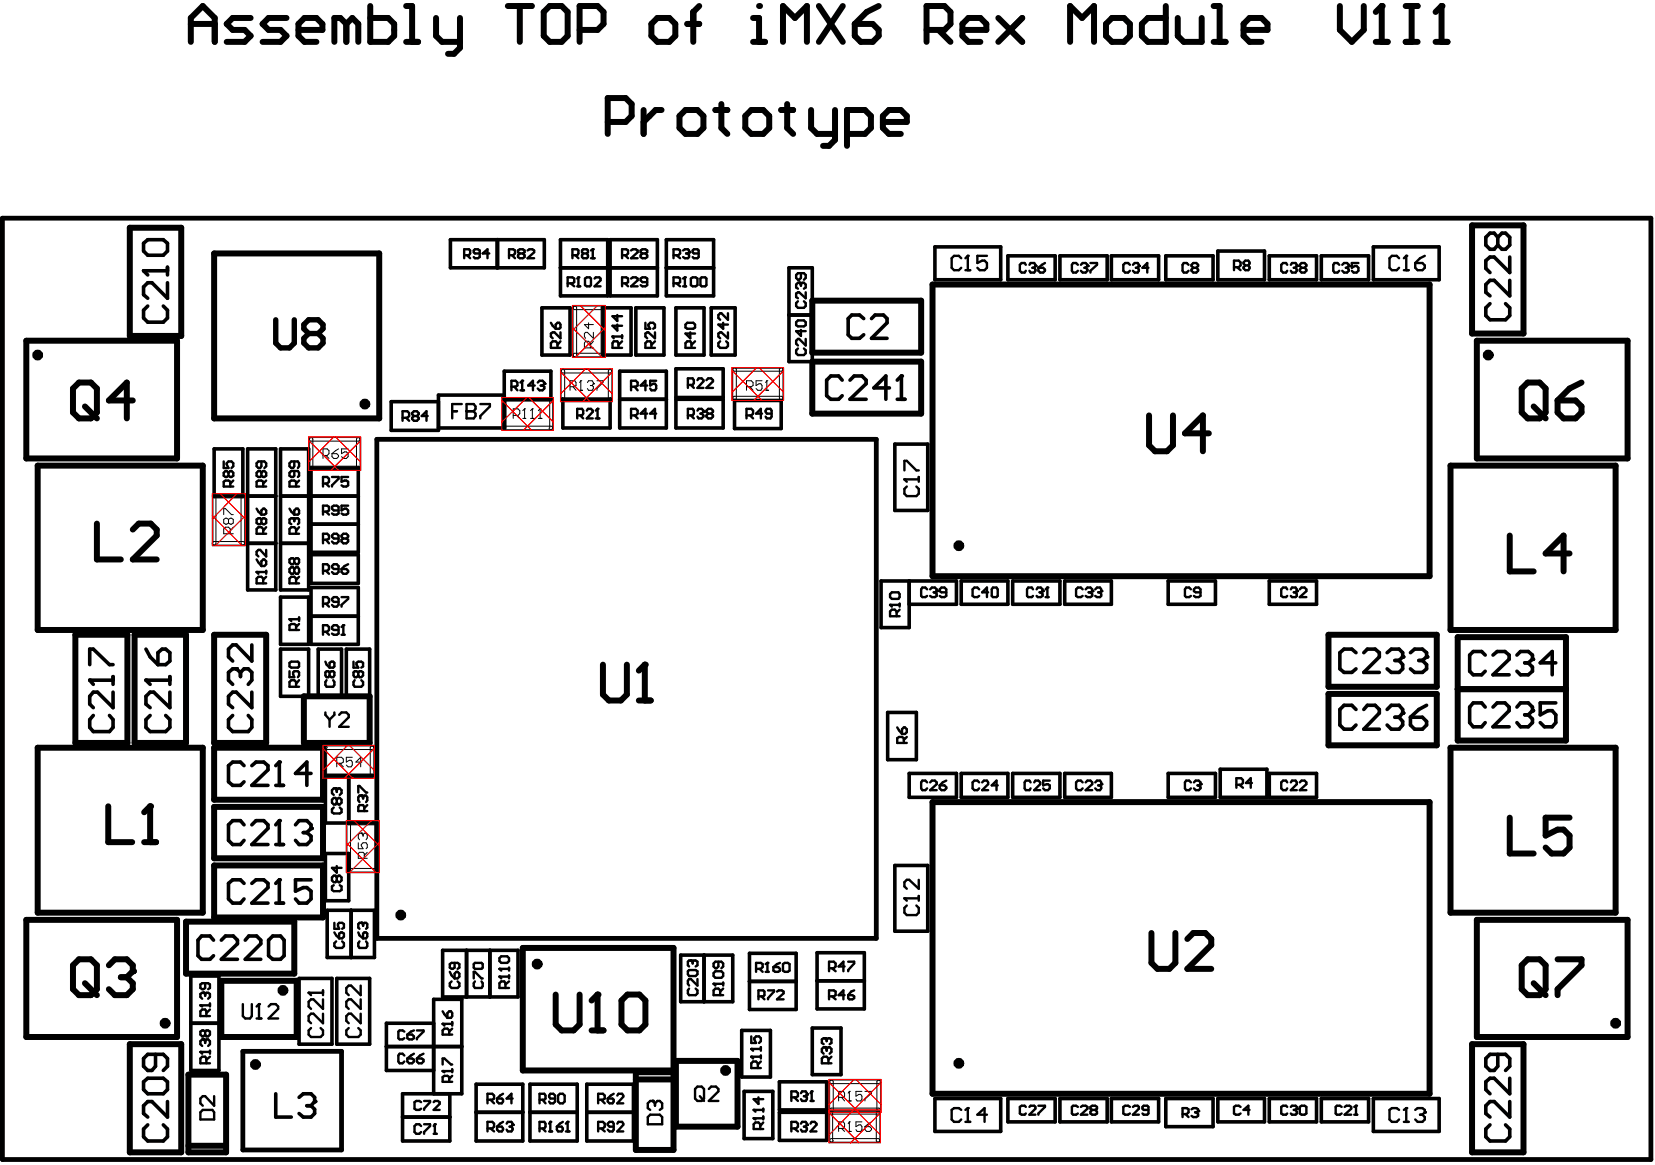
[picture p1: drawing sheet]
<svg xmlns="http://www.w3.org/2000/svg" width="117mm" height="82mm" viewBox="0 0 117 82" stroke-linecap="round" stroke-linejoin="round" font-family="sans-serif">
<path d="M.2 15.4h116.3v66.4h-116.3zM26.6 31h35.2v35.2h-35.2zM17.1 74.2h7v6.9h-7z" fill="none" stroke="#000" stroke-width=".34"/>
<g fill="none" stroke="#f00" stroke-width=".07">
<path d="M15 34.8h2.3v3.7h-2.3zM15 36.4l2.1 2.1M15.5 34.8l1.8 1.8M16.7 34.8l-1.7 1.8M17.3 36.4l-2.1 2.1M21.8 30.8h3.6v2.4h-3.6zM21.8 31.1l2.1 2.1M23.5 30.8l-1.7 1.8M23.7 30.8l1.7 1.8M25.4 31.1l-2.1 2.1M35.4 28h3.6v2.4h-3.6zM35.4 28.3l2.1 2.1"/>
<path d="M37.2 28l-1.8 1.8M37.3 28l1.7 1.8M39 28.3l-2.1 2.1M39.5 26h3.7v2.3h-3.7zM39.5 26.2l2.2 2.1M40.4 21.6h2.3v3.6h-2.3zM40.4 23.1l2.1 2.1M40.9 21.6l1.8 1.7M41.3 26l-1.8 1.8M41.4 26l1.8 1.8M42.2 21.6l-1.8 1.7M42.7 23.1l-2.1 2.1"/>
<path d="M43.2 26.2l-2.1 2.1M51.7 25.9h3.6v2.4h-3.6zM51.7 26.1l2.1 2.2M53.4 25.9l-1.7 1.8M53.6 25.9l1.7 1.8M55.3 26.1l-2.1 2.2M22.8 52.6h3.6v2.3h-3.6zM22.8 52.8l2.1 2.1M24.4 57.9h2.4v3.7h-2.4zM24.4 59.5l2.1 2.1M24.5 52.6l-1.7 1.8M24.6 52.6l1.8 1.8"/>
<path d="M25 57.9l1.8 1.8M26.2 57.9l-1.8 1.8M26.4 52.8l-2.1 2.1M26.8 59.5l-2.2 2.1M58.5 78.3h3.6v2.3h-3.6v-4.4h3.7v2.3h-3.7M58.5 78.5l2.1 2.1M58.5 76.4l2.1 2.1M60.2 78.3l-1.7 1.8M60.3 76.2l-1.8 1.7M60.4 78.3l1.7 1.8M60.4 76.2l1.8 1.7M62.1 78.5l-2.1 2.1"/>
<path d="M62.2 76.4l-2.1 2.1"/>
</g>
<g fill="none" stroke="#000" stroke-width=".25">
<path d="M10.1 19.1h.1M10.1 17.2l.3-.3h1.1l.3 .3v.5l-.3 .3h-1.1l-.3-.3zM10.1 19.1h1.7M10.1 19.1l.3 .3M11.8 19.9v1.1l-1.1-1.1h-.3l-.3 .3v.6l.3 .2M11.8 18.9v.5M31.8 16.9h6.6v2h-6.6zM35.1 16.9v2M39.5 16.9h3.4v4h-3.4zM39.5 18.9h3.4M43 16.9h3.4v4h-3.4zM43 18.9h3.4"/>
<path d="M47 16.9h3.3v4h-3.3zM47 18.9h3.3M55.7 18.9h1.6v6.6h-1.6zM66 17.4h4.6v2.3h-4.6zM71.1 18.1h3.3v1.6h-3.3zM74.8 18.1h3.3v1.6h-3.3zM78.4 18.1h3.3v1.6h-3.3zM82.3 18.1h3.3v1.6h-3.3zM85.9 17.7h3.3v2h-3.3zM89.6 18.1h3.3v1.6h-3.3zM93.2 18.1h3.4v1.6h-3.4zM96.9 17.4h4.6v2.3h-4.6z"/>
<path d="M105.7 16.7l-.3-.3h-.3l-.3 .3v.6l.3 .3h.3l.3-.3M105.7 16.7l.3-.3h.2l.3 .3v.6l-.3 .3h-.2l-.3-.3M105.7 16.7v.6M106.5 18.1v1.1l-1.1-1.1h-.3l-.3 .3v.5l.3 .3M106.5 19.8v1.1l-1.1-1.1h-.3l-.3 .3v.5l.3 .3M10.4 21.6l-.3 .3v.5l.3 .3h1.1l.3-.3v-.5l-.3-.3M15.1 31.7h2v3.3h-2zM17.5 31.7h2v9.9h-2zM17.5 35h2M17.5 38.3h2M19.8 31.7h2v9.9h-2zM19.8 35h2"/>
<path d="M19.8 38.3h2M21.9 33h3.4v6h-3.4zM21.9 39.1h3.4v2.1h-3.4zM21.9 35h3.4M21.9 37h3.4M35.6 27.9h-4.7v2.5h-3.3v-2.1h3.3M35.6 28.2h3.3v-2h-3.3v4h-4.7M38.2 21.7h2v3.4h-2zM39.7 28.2h3.3v2h-3.3zM42.5 21.7h2v3.4h-2zM43.7 26.2h3.3v4h-3.3zM43.7 28.2h3.3"/>
<path d="M44.9 21.7h1.9v3.4h-1.9zM47.7 21.7h2v3.4h-2zM47.7 26h3.3v2h-3.3zM47.7 28.2h3.3v2h-3.3zM50.2 21.7h1.7v3.4h-1.7zM51.8 28.3h3.3v1.9h-3.3zM55.7 22.2h1.6M59.4 26.8l-.2-.3h-.6l-.3 .3v1.1l.3 .3h.6l.2-.3M60 26.8l.3-.3h.5l.3 .3v.3l-1.1 1.1h1.1M60.9 22.5l-.3-.3h-.5l-.3 .3v1.1l.3 .3h.5l.3-.3M61.5 22.5l.2-.3h.6l.3 .3v.3l-1.1 1.1h1.1M62.8 27.4h-1.1l.8-.9v1.7"/>
<path d="M63.1 31.3h2.4v4.7h-2.4zM63.3 28.2h.6M63.6 26.5h.1M63.6 26.5v1.7M63.6 26.5l-.3 .3M105.1 21.4l-.3 .3v.6l.3 .3h1.1l.3-.3v-.6l-.3-.3M6.3 48h.1M6.3 46.9v-1.1h.3l1.1 1.1h.3M6.3 48h1.7M6.3 48l.3 .3M6.6 50.5l-.3 .3v.5l.3 .3h1.1l.3-.3v-.5l-.3-.3M8 48.8v1.1l-1.1-1.1h-.3l-.3 .3v.6l.3 .2"/>
<path d="M8 47.7v.6M10.3 48h.1M10.3 48h1.7M10.3 48l.3 .3M10.3 45.8l.3 .5 .5 .6M10.6 50.5l-.3 .3v.5l.3 .3h1.1l.3-.3v-.5l-.3-.3M11.1 46.1l.3-.3h.3l.3 .3v.5l-.3 .3h-.6zM12 48.8v1.1l-1.2-1.1h-.2l-.3 .3v.6l.3 .2M12 47.7v.6M16.4 50.5l-.3 .3v.5l.3 .3h1.1l.3-.3v-.5l-.3-.3M16.7 47.2h.1M16.7 47.2h-.3l-.3 .2v.6l.3 .3"/>
<path d="M16.7 47.2l.3 .2M17 47.4l.2-.2h.3l.3 .2v.6l-.3 .3M17 47.4v.3M17.2 54l-.2-.2h-.6l-.3 .2v1.2l.3 .2h.6l.2-.2M17.2 58.2l-.2-.3h-.6l-.3 .3v1.1l.3 .3h.6l.2-.3M17.8 45.5v1.1l-1.1-1.1h-.3l-.3 .3v.5l.3 .3M17.8 48.8v1.1l-1.1-1.1h-.3l-.3 .3v.6l.3 .2M17.8 54l.3-.2h.5l.3 .2v.3l-1.1 1.1h1.1M17.8 58.2l.3-.3h.5l.3 .3v.2l-1.1 1.2h1.1M19.5 59.6h.5M19.5 55.4h.5M19.7 57.9h.1"/>
<path d="M19.7 53.8h.1M19.7 53.8v1.6M19.7 57.9v1.7M19.7 57.9l-.2 .3M19.7 53.8l-.2 .2M19.8 45.8h2v3.3h-2zM19.8 42.1h2v3.4h-2zM20.8 58.2l.3-.3h.6l.2 .3v.2M21.4 58.7h.3M21.7 58.7l.2 .3v.3l-.2 .3h-.6l-.3-.3M21.9 58.4h.1M21.9 41.5h3.4v4h-3.4z"/>
<path d="M21.9 54.6h-1.1l.9-.8v1.6M21.9 43.5h3.4M21.9 58.4l-.2 .3M22.5 45.8h1.6v3.3h-1.6zM23 54.7h3.6v3.4h-3.6zM24.4 45.8h1.7v3.3h-1.7zM24.6 54.7v3.4M62.6 50.3h2.1v3.3h-2.1zM64.1 41v3.3h-1.9v-3.3h5.3v1.6h-3.4M64.1 54.6h3.4v1.7h-3.4zM67.8 41h3.3v1.6h-3.3zM67.8 54.6h3.3v1.7h-3.3z"/>
<path d="M71.4 41h3.4v1.6h-3.4zM71.4 54.6h3.4v1.7h-3.4zM75.1 41h3.3v1.6h-3.3zM75.1 54.6h3.3v1.7h-3.3zM82.4 41h3.4v1.6h-3.4zM82.4 54.6h3.4v1.7h-3.4zM86.1 54.3h3.3v2h-3.3zM89.6 41h3.3v1.6h-3.3zM89.6 54.6h3.3v1.7h-3.3zM95.7 46.1l-.3-.3h-.6l-.3 .3v1.1l.3 .2h.6l.3-.2M95.7 50.1l-.3-.3h-.6l-.3 .3v1.1l.3 .2h.6l.3-.2M96.2 46.1l.3-.3h.5l.3 .3v.2l-1.1 1.1h1.1"/>
<path d="M96.2 50.1l.3-.3h.5l.3 .3v.2l-1.1 1.1h1.1M97.9 46.1l.3-.3h.5l.3 .3v.2M97.9 50.1l.3-.3h.5l.3 .3v.2M98.4 46.6h.3M98.4 50.6h.3M98.7 46.6l.3 .3v.3l-.3 .2h-.5l-.3-.2M98.7 50.6l.3 .3v.3l-.3 .2h-.5l-.3-.2M99 46.3h.1M99 50.3h.1M99 46.3l-.3 .3M99 50.3l-.3 .3M99.5 46.1l.3-.3h.6l.3 .3v.2"/>
<path d="M99.5 50.6h.9l.3 .3v.3l-.3 .2h-.6l-.3-.2zM100.1 46.6h.3M100.4 46.6l.3 .3v.3l-.3 .2h-.6l-.3-.2M100.7 46.3h.1M100.7 46.3l-.3 .3M100.7 49.8l-.6 .3-.6 .5M104.8 49.9l-.3-.3h-.6l-.2 .3v1.1l.2 .3h.6l.3-.3M104.8 46.2l-.3-.2h-.6l-.2 .2v1.2l.2 .2h.6l.3-.2M105.3 49.9l.3-.3h.6l.3 .3v.2l-1.2 1.2h1.2M105.3 46.2l.3-.2h.6l.3 .2v.3l-1.2 1.1h1.2M107 49.9l.3-.3h.5l.3 .3v.2M107 46.2l.3-.2h.5l.3 .2v.3"/>
<path d="M107.6 50.4h.2M107.6 46.8h.2M107.8 50.4l.3 .3v.3l-.3 .3h-.5l-.3-.3M107.8 46.8l.3 .3v.3l-.3 .2h-.5l-.3-.2M108.1 50.1h.1M108.1 46.5h.1M108.1 50.1l-.3 .3M108.1 46.5l-.3 .3M109.8 49.6h-1.1v.8l.5-.3h.3l.3 .3v.6l-.3 .3h-.5l-.3-.3M109.8 46.8h-1.1l.8-.8v1.6M10.1 76.3l.3-.2h1.1l.3 .2v.6l-.3 .3h-1.1l-.3-.3zM10.4 79.4l-.3 .3v.5l.3 .3h1.1l.3-.3v-.5l-.3-.3"/>
<path d="M11 74.4v.8l-.3 .3h-.3l-.3-.3v-.5l.3-.3h1.1l.3 .3v.5l-.3 .3M11.8 77.7v1.1l-1.1-1.1h-.3l-.3 .3v.6l.3 .2M13.5 68.9h1.9v6.6h-1.9zM13.5 72.2h1.9M15.1 66.3l-.3-.3h-.6l-.2 .3v1.1l.2 .3h.6l.3-.3M15.6 66.3l.3-.3h.6l.3 .3v.3l-1.2 1.1h1.2M17.2 62.3l-.2-.2h-.6l-.3 .2v1.1l.3 .3h.6l.2-.3M17.3 66.3l.3-.3h.5l.3 .3v.3l-1.1 1.1h1.1M17.8 62.3l.3-.2h.5l.3 .2v.3l-1.1 1.1h1.1M18.9 66.3l.3-.3h.6l.2 .3v1.1l-.2 .3h-.6l-.3-.3zM19.5 77.2v1.6h1.1M19.5 63.7h.5"/>
<path d="M19.7 62.1h.1M19.7 62.1v1.6M19.7 62.1l-.2 .2M21.1 69h2.3v4.7h-2.3zM21.1 77.4l.3-.2h.5l.3 .2v.3M21.7 78h.2M21.9 62.1h-1.1v.8l.6-.3h.3l.2 .3v.5l-.2 .3h-.6l-.3-.3M21.9 78l.3 .3v.3l-.3 .2h-.5l-.3-.2M22.2 77.7h.1M22.2 77.7l-.3 .3M23 60.2h1.6v3.4h-1.6zM23.1 64.2h3.3v3.4h-3.3z"/>
<path d="M23.8 69h2.3v4.7h-2.3zM24.8 64.2v3.4M27.3 73.8h5.3M28.4 78.8h3.3M30.6 72.2h-3.3v3.3h3.3M30.6 77.2v-6.7h2v6.7h-4.2v3.3h3.3v-3.3M31.2 67.1h5.3v3.2h-5.3zM32.9 67.1v3.2M33.6 76.5h3.3v4h-3.3zM33.6 78.5h3.3M34.6 67.1v3.2M37.4 76.5h3.3v4h-3.3z"/>
<path d="M37.4 78.5h3.3M41.4 76.5h3.3v4h-3.3zM41.4 78.5h3.3M48 67.4h3.7v3.3h-3.7zM49.7 67.4v3.3M52.3 72.7h2.1v3.3h-2.1zM52.5 77h2v3.3h-2zM52.9 67.3h3.3v3.9h-3.3zM52.9 69.2h3.3M55 76.3h3.3v2h-3.3zM55 78.5h3.3v2h-3.3zM57.3 72.5h2v3.3h-2z"/>
<path d="M57.6 67.2h3.4v4h-3.4zM57.6 69.2h3.4M63.1 61.1h2.4v4.6h-2.4zM66 77.5h4.6v2.3h-4.6zM71.1 77.5h3.3v1.7h-3.3zM74.8 77.5h3.3v1.7h-3.3zM78.4 77.5h3.3v1.7h-3.3zM82.3 77.5h3.3v2h-3.3zM85.9 77.5h3.3v1.7h-3.3zM89.6 77.5h3.3v1.7h-3.3zM93.2 77.5h3.4v1.7h-3.4zM96.9 77.5h4.6v2.3h-4.6z"/>
<path d="M105.1 79.4l-.3 .3v.5l.3 .3h1.1l.3-.3v-.5l-.3-.3M105.7 74.4v.8l-.3 .3h-.3l-.3-.3v-.5l.3-.3h1.1l.3 .3v.5l-.3 .3M106.5 77.7v1.1l-1.1-1.1h-.3l-.3 .3v.6l.3 .2M106.5 76.1v1.1l-1.1-1.1h-.3l-.3 .2v.6l.3 .3"/>
</g>
<g fill="none" stroke="#000" stroke-width=".07">
<path d="M15 35l.1-.1 .1 .1v3.3l-.1 .2-.1-.2M15 34.9h2.1l.2 .1-.2 .1h-2h-.1zM15 38.2h2.1l.2 .1-.2 .2h-2l-.1-.2zM15 35v3.3M15.8 36.3v-.4h.1l.4 .4h.2M16.1 36.6h-.1h-.2v.3l.1 .1 .2-.1M16.1 36.6h.1h.3v.3l-.2 .1-.2-.1M16.1 36.6v.3M16.2 37.7v-.4l-.1-.1h-.2l-.1 .1v.4h.7M16.5 37.2l-.3 .2M17 34.9h.2l.1 .1v3.3l-.2 .2-.1-.2zM21.9 30.9l.2 .1v2l-.2 .1-.1-.1z"/>
<path d="M21.9 32.9h3.4l.1 .1-.1 .1h-3.4l-.1-.1zM21.9 30.9h3.4l.1 .1-.1 .1h-3.4zM22.8 32.1h.3l.1-.1v-.2l-.1-.1h-.3v.6M23 32.1l.2 .2M23.4 32h.4l.1 .2-.1 .1h-.3l-.1-.1zM23.9 31.7l-.5 .3M24.6 31.7h-.5v.3l.2-.1 .3 .1v.2l-.2 .1h-.2l-.1-.1M25.2 30.9h.2v.1v2l-.1 .1-.1-.1zM35.5 28.1h.2v.1v2l-.1 .1-.1-.1zM35.5 30.1h3.4l.1 .1-.1 .1h-3.3h-.1zM35.6 28l-.1 .2 .1 .1h3.3l.1-.1-.1-.2M35.6 28.1h3.3"/>
<path d="M36.2 29.3h.3l.2-.1v-.2l-.2-.2h-.3v.7M36.5 29.3l.2 .2M36.9 29.5h.2M37 28.8h.1M37 28.8l-.1 .2M37 28.8v.7M37.4 29.5h.3M37.6 28.8h.1M37.6 28.8v.7M37.6 28.8l-.2 .2M38 29.5h.2M38.1 28.8h.1"/>
<path d="M38.1 28.8v.7M38.1 28.8l-.1 .2M38.7 28.2l.2-.2 .1 .2v2l-.1 .1-.2-.1M38.8 28.2v2M39.6 26.1h.1l.1 .1v2l-.1 .1-.1-.1zM39.6 26.1h3.4l.2 .1-.2 .1h-3.3h-.1zM39.7 28l-.1 .2 .1 .1h3.3l.2-.1-.2-.2M39.7 28.1h3.3M40.2 27.3h.4v-.1v-.3h-.4v.6M40.4 27.3l.2 .2M40.5 21.6h.1l.1 .1v3.4l-.1 .1-.2-.1zM40.5 25l2-.1 .2 .2-.2 .1h-1.9l-.2-.1z"/>
<path d="M40.5 21.6h2l.2 .1-.2 .1h-1.9h-.1zM40.9 27.5h.2M41 26.9h.1M41 26.9v.6M41 26.9l-.1 .1M41.4 27l.1-.1h.3l.1 .2M41.5 22.8v.4l-.3-.3h.7M41.7 24.5v-.3l-.2-.1h-.2l-.1 .1v.3h.7M41.7 27.2h.1M41.8 27.2l.1 .1-.1 .2h-.3l-.1-.1M41.9 27.1h.1M41.9 23.4v.5l-.5-.5h-.1l-.1 .1 .1 .4"/>
<path d="M41.9 24.1l-.2 .2M41.9 27.1l-.1 .1M42.1 26.9h.4v.1l-.4 .4v.1M42.5 21.6h.1l.1 .1v3.4l-.2 .1-.1-.1zM43 26.1h.1l.1 .1v2l-.2 .1-.1-.1zM51.7 26h.2l.1 .1v2l-.2 .1-.1-.1zM51.7 28h3.4l.1 .1-.1 .1h-3.3l-.1-.1zM51.8 25.9l-.1 .2 .1 .1h3.3l.1-.1-.1-.2M51.8 26h3.3M52.7 27.3h.3l.1-.1v-.2l-.1-.1h-.3v.6M52.9 27.3l.2 .2M53.8 26.9h-.5v.3l.3-.1h.1l.1 .1-.1 .3h-.2l-.2-.1"/>
<path d="M54 27.5h.2M54.1 26.9h.1M54.1 26.9v.6M54.1 26.9l-.1 .1M55 26h.2v.1v2l-.1 .1-.1-.1zM22.9 52.7l3.4-.1 .1 .2-.1 .1h-3.3l-.2-.1zM22.9 54.6h3.4l.1 .1-.1 .2h-3.3l-.1-.1zM23 52.8v1.9M23.1 52.8l-.1-.2-.2 .2v1.9l.2 .2 .1-.2M23.8 53.9h.3l.1-.1v-.2l-.1-.2h-.3v.7M24 53.9l.2 .2M24.5 58l.1-.1 .1 .2v3.3l-.1 .1-.1-.1z"/>
<path d="M24.5 58l2.1-.1 .1 .2-.1 .1h-2l-.1-.1zM24.9 53.4h-.5v.4l.2-.2h.2l.1 .2-.1 .3h-.2l-.2-.1M25.3 59.5v.4h.3l-.1-.2 .1-.2h.2l.1 .1-.1 .3M25.5 58.8h.1M25.5 58.8h-.1l-.1 .1 .1 .4M25.5 58.8l.1 .1M25.5 53.8h-.4l.3-.4v.7M25.6 58.9l.1-.1h.1l.1 .1-.1 .4M25.6 58.9v.1M26.2 52.7l.1-.1 .1 .2v1.9l-.1 .2-.2-.2zM26.5 58l.1-.1 .1 .2v3.3l-.1 .1-.1-.1zM24.5 61.3h2.1l.1 .1-.1 .1h-2h-.1z"/>
<path d="M25.7 60.6v-.4l-.1-.1h-.2l-.1 .1v.4h.6M25.9 60.1l-.2 .2M58.6 76.2h.2v.1v2l-.1 .1-.2-.1zM58.6 76.2h3.4l.1 .1-.1 .2h-3.3l-.2-.2zM58.6 78.2h3.4l.1 .1-.1 .1h-3.3h-.1zM58.6 78.4h3.4l.1 .1-.1 .1h-3.3l-.2-.1zM58.7 78.5v2M58.8 78.5l-.1-.1-.2 .1v2l.2 .1 .1-.1M59.2 77.4h.3l.1-.1-.1-.3h-.3v.7M59.2 79.6h.3l.1-.1-.1-.3h-.3v.6M59.4 79.6l.2 .2M59.4 77.4l.2 .3"/>
<path d="M59.8 79.8h.3M59.8 77.7h.3M59.9 79.2h.1M59.9 77h.1M59.9 77v.7M59.9 79.2v.6M59.9 79.2l-.1 .1M59.9 77l-.1 .1M60.8 79.2h-.4v.3l.2-.1h.1l.1 .1-.1 .3h-.2l-.1-.1M60.8 77h-.4v.3l.2-.1h.1l.1 .1-.1 .4h-.2l-.1-.1M61 79.5h.4l.1 .2-.1 .1h-.2l-.2-.1zM61 77h.5v.1l-.5 .5v.1"/>
<path d="M61.5 79.2l-.5 .3M61.9 78.4h.1l.1 .1v2l-.1 .1-.2-.1zM61.9 76.2h.2v.1v2l-.1 .1-.1-.1zM58.6 80.4l3.4-.1 .1 .2-.1 .1h-3.3h-.1z"/>
</g>
<g fill="none" stroke="#000" stroke-width=".42">
<path d="M9.2 16.1h3.6v7.6h-3.6zM13.5 3v-1.7l.8-.9 .9 .9v1.7M13.5 1.7h1.7M15.1 17.9h11.7v11.6h-11.7zM17.7 1.3h-1.3l-.4 .4 .4 .4h.9l.4 .4-.4 .5h-1.3M20.2 1.3h-1.3l-.4 .4 .4 .4h.9l.4 .4-.4 .5h-1.3M21.1 2.1h1.6v-.4l-.4-.4h-.8l-.4 .4v.8l.4 .5h.8M24.4 1.7l-.4-.4h-.4v1.7M24.4 1.7v1.3M24.4 1.7l.5-.4 .4 .4v1.3M26.1 .4v2.6h1.3l.4-.5v-.8l-.4-.4h-1.3M28.7 3h.8"/>
<path d="M28.7 .4h.4v2.6M30.8 1.3v1.2l.4 .5h1.3M32.5 1.3v2.1l-.5 .4h-.4M35.8 .4h1.7M36.7 .4v2.6M38.4 .8l.4-.4h.8l.5 .4v1.7l-.5 .5h-.8l-.4-.5zM40.9 2.1h1.3l.4-.4v-.9l-.4-.4h-1.3v2.6M42.9 8.6h1.2l.5-.4v-.9l-.5-.4h-1.2v2.5M45.4 7.8v1.6M46 1.7l.4-.4h.8l.4 .4v.8l-.4 .5h-.8l-.4-.5zM46.7 7.8h-.4l-.9 .8M47.9 8.2l.5-.4h.8l.4 .4v.8l-.4 .4h-.8l-.5-.4z"/>
<path d="M48.5 1.7h.8M49.3 .4l-.4 .4v2.2M50.5 7.8h.8M50.9 7.3v1.7l.4 .4M52.6 8.2l.4-.4h.9l.4 .4v.8l-.4 .4h-.9l-.4-.4zM53.1 3h.9M53.1 1.3h.5v1.7M55.1 7.8h.9M55.2 3v-2.6l.9 .9 .8-.9v2.6M55.5 7.3v1.7l.5 .4M57.2 7.8v1.2l.4 .4h1.3M57.8 .4l1.7 2.6"/>
<path d="M58.9 7.8v2.1l-.4 .4h-.4M59.5 .4l-1.7 2.6M59.8 9.4h1.2l.4-.4v-.8l-.4-.4h-1.2v2.5M60.3 1.7h1.3l.4 .4v.4l-.4 .5h-.9l-.4-.5zM62 .4l-.8 .4-.9 .9M62.3 8.6h1.7v-.4l-.4-.4h-.9l-.4 .4v.8l.4 .4h.9M65.4 2.1h1.2l.5-.4v-.9l-.5-.4h-1.2v2.6M66.2 2.1l.9 .9M67.9 2.1h1.7v-.4l-.4-.4h-.9l-.4 .4v.8l.4 .5h.9M70.4 1.3l1.7 1.7M72.1 1.3l-1.7 1.7M75.5 3v-2.6l.8 .9 .9-.9v2.6"/>
<path d="M78 1.7l.5-.4h.8l.4 .4v.8l-.4 .5h-.8l-.5-.5zM82.3 .4v2.6h-1.3l-.4-.5v-.8l.4-.4h1.3M83.1 1.3v1.2l.4 .5h1.3v-1.7M85.6 3h.9M85.6 .4h.5v2.6M87.7 2.1h1.7v-.4l-.4-.4h-.8l-.5 .4v.8l.5 .5h.8M94.5 .4v1.7l.9 .9 .8-.9v-1.7M97.1 3h.8M97.1 .8l.4-.4v2.6M99.2 3h.8M99.2 .4h.8M99.6 .4v2.6"/>
<path d="M101.3 3h.8M101.3 .8l.4-.4v2.6M103.9 15.9h3.6v7.6h-3.6zM1.9 24h10.6v8.3h-10.6zM2.7 32.9h11.6v11.5h-11.6zM5.1 27.4l.5-.4h.8l.4 .4v1.7l-.4 .4h-.8l-.5-.4zM6 28.7l.8 .8M6.8 36.9v2.6h1.7M9.4 37.4l.4-.5h.8l.5 .5v.4l-1.7 1.7h1.7M9.4 28.3h-1.7l1.2-1.3v2.5M57.3 21.2h7.7v3.7h-7.7zM57.3 25.5h7.7v3.7h-7.7z"/>
<path d="M65.8 20.1h35.1v20.6h-35.1zM81.1 29.3v2.1l.4 .4h.8l.5-.4v-2.1M85.3 30.6h-1.7l1.3-1.3v2.5M102.3 32.9h11.7v11.5h-11.7zM104.2 24h10.6v8.3h-10.6zM106.5 37.8v2.5h1.7M107.4 27.4l.4-.4h.8l.5 .4v1.7l-.5 .4h-.8l-.4-.4zM108.2 28.7l.9 .8M109.9 28.3h1.3l.4 .4v.4l-.4 .4h-.9l-.4-.4zM110.7 39.1h-1.6l1.2-1.3v2.5M111.6 27l-.9 .4-.8 .9M2.7 52.8h11.6v11.6h-11.6z"/>
<path d="M5.3 44.8h3.7v7.6h-3.7zM7.6 56.9v2.5h1.7M9.5 44.8h3.6v7.6h-3.6zM10.2 59.4h.8M10.2 57.3l.4-.4v2.5M15.1 44.8h3.7v7.6h-3.7zM15.1 52.8h7.7v3.6h-7.7zM15.1 56.9h7.7v3.7h-7.7zM21.4 49.1h4.7v3.3h-4.7zM42.5 46.9v2.1l.5 .4h.8l.4-.4v-2.1M45.1 49.4h.8M45.1 47.3l.4-.4v2.5"/>
<path d="M65.8 56.6h35.1v20.6h-35.1zM93.7 44.8h7.7v3.7h-7.7zM93.7 49h7.7v3.6h-7.7zM102.3 52.8h11.7v11.6h-11.7zM102.8 45h7.7v7.3h-7.7zM102.8 48.6h7.7M106.5 57.7v2.5h1.7M110.7 57.7h-1.6v1.3l.8-.5h.4l.4 .5v.8l-.4 .4h-.8l-.4-.4M1.9 64.9h10.6v8.3h-10.6zM5.1 68.1l.5-.4h.8l.4 .4v1.7l-.4 .4h-.8l-.5-.4zM6 69.4l.8 .8M7.7 68.1l.4-.4h.8l.5 .4v.4l-.5 .4"/>
<path d="M8.5 68.9h.4M8.9 68.9l.5 .5v.4l-.5 .4h-.8l-.4-.4M9.2 73.7h3.6v7.6h-3.6zM13.1 65h7.7v3.7h-7.7zM13.3 75.8h2.7v5.5h-2.7zM15.1 61.1h7.7v3.6h-7.7zM15.6 69.2h5.3v4h-5.3zM36.9 66.9h10.6v8.6h-10.6zM39.2 70.2v2.1l.4 .4h.9l.4-.4v-2.1M41.7 72.7h.9M41.7 70.6l.5-.4v2.5M43.8 70.6l.5-.4h.8l.4 .4v1.7l-.4 .4h-.8l-.5-.4z"/>
<path d="M44.9 75.7h2.6v5.4h-2.6zM44.9 76.2h2.6M47.7 74.9h4.3v4.6h-4.3zM81.2 65.8v2.1l.5 .5h.8l.4-.5v-2.1M83.8 66.3l.4-.5h.8l.5 .5v.4l-1.7 1.7h1.7M103.9 73.7h3.6v7.6h-3.6zM104.2 64.9h10.6v8.3h-10.6zM107.4 68.1l.4-.4h.8l.5 .4v1.7l-.5 .4h-.8l-.4-.4zM108.2 69.4l.9 .8M109.9 67.7h1.7v.4l-1.7 1.7v.4M13.3 80.8h2.7"/>
<circle cx="2.7" cy="25.1" r=".17"/>
<circle cx="25.7" cy="28.5" r=".17"/>
<circle cx="67.7" cy="38.5" r=".17"/>
<circle cx="105" cy="25.1" r=".17"/>
<circle cx="11.6" cy="72.2" r=".17"/>
<circle cx="18" cy="75.1" r=".17"/>
<circle cx="20" cy="69.9" r=".17"/>
<circle cx="28.3" cy="64.6" r=".17"/>
<circle cx="37.9" cy="68" r=".17"/>
<circle cx="51.2" cy="75.5" r=".17"/>
<circle cx="67.7" cy="75" r=".17"/>
<circle cx="114" cy="72.2" r=".17"/>
</g>
<g fill="none" stroke="#000" stroke-width=".17">
<path d="M32.7 18h.4l.1-.3-.1-.1h-.4v.6M33 18l.2 .2M33.8 17.9h-.3l-.1-.1 .1-.2 .3 .1v.4l-.1 .1-.3-.1M34.5 17.9h-.4l.3-.3v.6M35.9 18h.3l.1-.1v-.2l-.4-.1v.6M36.1 18l.2 .2M36.7 17.9l-.2-.1v-.1l.2-.1 .3 .1v.1l-.1 .1M36.7 17.9l-.2 .1v.1l.2 .1 .3-.1-.1-.2M36.7 17.9h.2M37.2 17.7l.1-.1 .4 .1v.1l-.5 .4h.5M40.1 20h.3l.1-.1v-.2l-.1-.1h-.3v.6M40.3 20l.2 .2"/>
<path d="M40.4 18h.3l.1-.3-.1-.1h-.3v.6M40.6 18l.2 .2M40.8 19.6h.1M40.8 19.6v.6M40.8 19.6l-.1 .1M41.1 17.9v-.1v-.2h.3l.1 .1-.1 .2M41.1 17.9v.1v.2h.3l.1-.1-.1-.2M41.1 17.9h.3M41.3 19.7l.1-.1 .3 .1v.4l-.1 .1-.3-.1zM41.7 18.2h.2M41.8 17.6h.1M41.8 17.6v.6"/>
<path d="M41.8 17.6l-.1 .1M41.9 19.7l.1-.1h.3l.1 .1v.1l-.5 .4h.5M43.9 18h.3l.1-.1v-.2l-.4-.1v.6M43.9 20l.4-.1v-.2l-.4-.1v.6M44.1 20l.2 .2M44.1 18l.2 .2M44.5 19.7l.2-.1 .3 .1v.1l-.5 .4h.5M44.5 17.7l.2-.1 .3 .1v.1l-.5 .4h.5M45.3 17.9l-.1-.1v-.1l.1-.1 .4 .1v.1l-.2 .1M45.3 17.9l-.1 .1v.1l.1 .1 .4-.1-.2-.2M45.3 17.9h.2M45.7 19.9h-.4l-.1-.1v-.1l.1-.1 .4 .1v.4l-.2 .1-.3-.1"/>
<path d="M47.5 20h.4l.1-.1v-.2l-.1-.1h-.4v.6M47.5 18h.4l.1-.1v-.2l-.1-.1h-.4v.6M47.7 20l.3 .2M47.7 18l.3 .2M48.2 17.7l.3-.1 .1 .2M48.3 19.6h.1M48.3 19.6v.6M48.3 19.6l-.1 .1M48.4 17.9h.1M48.5 17.9l.1 .1-.1 .2-.3-.1M48.6 17.8h.1M48.6 17.8l-.1 .1"/>
<path d="M48.7 19.7l.2-.1 .3 .1v.4l-.1 .1-.4-.1zM49.3 17.9h-.3l-.1-.1 .1-.2h.2l.1 .1v.4l-.1 .1h-.2l-.1-.1M49.4 19.7l.1-.1h.3v.1v.4v.1h-.3l-.1-.1zM56.4 19.9h.1M56.4 19.9l-.2 .2v.2l.1 .1M56.4 19.9l.1 .2M56.5 19.3v.3l-.1 .1-.2-.1v-.2l.1-.1h.4l.1 .1v.2l-.1 .1M67.8 18.2l-.1-.1h-.4l-.2 .1v.7l.2 .2h.4l.1-.2M68.1 19.1h.4M68.3 18.1h.1M68.3 18.1v1M68.3 18.1l-.2 .1"/>
<path d="M69.6 18.1h-.6v.5l.3-.2h.2l.1 .2v.3l-.1 .2h-.4l-.1-.2M72.4 18.7l-.1-.1h-.2l-.1 .1v.4l.1 .1h.2l.1-.1M72.6 18.7l.1-.1h.3l.1 .2M72.8 18.9h.2M73 18.9l.1 .1-.1 .2h-.3l-.1-.1M73.1 18.8h.1M73.1 18.8l-.1 .1M73.3 18.9h.3l.1 .2-.1 .1h-.2l-.1-.1zM73.7 18.6l-.4 .3M76 18.7l-.1-.1h-.2l-.1 .1v.4l.1 .1h.2l.1-.1M76.3 18.7l.1-.1h.2l.1 .2M76.5 18.9h.1"/>
<path d="M76.6 18.9l.1 .1-.1 .2h-.2l-.1-.1M76.7 18.8h.1M76.7 18.8l-.1 .1M76.9 18.6h.5v.1l-.5 .4v.1M79.7 18.7l-.1-.1h-.2l-.1 .1v.4l.1 .1h.2l.1-.1M79.9 18.7l.2-.1h.2l.1 .2M80.1 18.9h.2M80.3 18.9l.1 .1-.1 .2h-.2l-.2-.1M80.4 18.8h.1M80.4 18.8l-.1 .1M81 18.9h-.4l.3-.3v.6M83.9 18.7l-.2-.1h-.2l-.1 .1v.4l.1 .1h.2l.2-.1"/>
<path d="M84.2 18.9l-.1-.1 .1-.2h.2l.1 .1-.1 .2M84.2 18.9l-.1 .1 .1 .2h.2l.1-.1-.1-.2M84.2 18.9h.2M87.1 18.9h.3l.1-.2v-.2l-.1-.1h-.3v.7M87.3 18.9l.2 .2M87.9 18.7l-.2 .2 .2 .2h.2l.1-.2-.1-.2M87.9 18.7l-.2-.1 .2-.2h.2l.1 .1-.1 .2M87.9 18.7h.2M90.8 18.7l-.1-.1h-.2l-.1 .1v.4l.1 .1h.2l.1-.1M91.1 18.7l.1-.1h.2l.1 .2M91.3 18.9h.1M91.4 18.9l.1 .1-.1 .2h-.2l-.1-.1"/>
<path d="M91.5 18.8h.1M91.5 18.8l-.1 .1M91.8 18.9l-.1-.1 .1-.2h.2l.2 .1-.2 .2M91.8 18.9l-.1 .1 .1 .2h.2l.2-.1-.2-.2M91.8 18.9h.2M94.5 18.7l-.1-.1h-.2l-.1 .1v.4l.1 .1h.2l.1-.1M94.7 18.7l.1-.1h.2l.2 .2M95 18.9h.1M95 18.9l.2 .1-.2 .2h-.2l-.1-.1M95.2 18.8h.1M95.2 18.8l-.2 .1M95.8 18.6h-.4v.3l.2-.1 .2 .1v.2l-.1 .1h-.2l-.1-.1"/>
<path d="M98.7 18.2l-.2-.1h-.3l-.2 .1v.7l.2 .2h.3l.2-.2M99.1 19.1h.3M99.2 18.1h.1M99.2 18.1v1M99.2 18.1l-.1 .1M99.9 18.6h.5l.1 .1v.2l-.1 .2h-.4l-.1-.2zM100.5 18.1l-.3 .1-.3 .4M15.8 32.6v.4h.3l-.1-.3 .1-.1h.2l.2 .1v.2l-.2 .1M16.1 33.4l-.1-.2-.2 .2v.2l.1 .1 .2-.1M16.1 33.4l.1-.2 .3 .2v.2l-.2 .1-.2-.1M16.1 33.4v.2M16.2 34.3v-.3l-.1-.1-.3 .1v.3h.7"/>
<path d="M16.5 33.9l-.3 .2M18.1 35.9l.3 .4M18.1 39.5l.3 .4M18.4 36.6h-.3v.3l.1 .1 .2-.1M18.4 36.6h.2h.2v.3l-.1 .1-.3-.1M18.4 36l.3-.1 .1 .1v.2l-.4 .1zM18.4 33.4v-.2l-.3 .2v.2l.1 .1 .2-.1M18.4 33.4l.2-.2 .2 .2v.2l-.1 .1-.3-.1M18.4 32.6v.3v.1l-.3-.1v-.2l.1-.1h.5l.1 .1v.2l-.1 .1M18.4 39.6l.3-.1 .1 .1v.2l-.1 .1h-.3zM18.4 33.4v.2M18.4 36.6v.3"/>
<path d="M18.6 37.7v-.4l-.2-.1h-.2l-.1 .1v.4h.7M18.6 34.3v-.3l-.2-.1-.3 .1v.3h.7M18.8 38.8v.5l-.4-.5-.3 .1v.2l.1 .2M18.8 37.2l-.2 .2M18.8 33.9l-.2 .2M20.4 35.9l.4 .4M20.7 36.6h.1M20.7 36.6h-.3v.3l.2 .1M20.8 32.6v.3l-.1 .1-.3-.1v-.2l.2-.1h.4l.1 .1-.1 .3M20.8 33.2v.4l-.1 .1-.3-.1v-.2l.2-.2h.4l.1 .2-.1 .3M20.8 39.5l-.1-.1-.3 .1v.2l.2 .1h.1l.1-.1M20.8 36.6h.1h.2v.3l-.1 .1"/>
<path d="M20.8 36l.2-.1 .1 .3-.1 .1h-.2zM20.8 36.6v.2M20.8 39.5v.2M20.8 39.5l.1-.1 .2 .1-.1 .3-.2-.1M20.9 37.7v-.4l-.1-.1h-.2l-.2 .1v.4h.7M20.9 34.3v-.3l-.1-.1-.4 .1v.3h.7M21.1 37.2l-.2 .2M21.1 33.9l-.2 .2M22.8 38.1l.4-.1v-.2l-.1-.1h-.3v.6M22.8 34.1h.3l.1-.1v-.2l-.1-.1h-.3v.6M22.8 36.1l.4-.1v-.2l-.4-.1v.6M23 36.1l.2 .2"/>
<path d="M23 34.1l.2 .2M23 38.1l.2 .2M23.4 33.7h.5v.1l-.5 .5M23.9 38h-.4l-.1-.1 .1-.2h.3l.1 .1v.4l-.1 .1h-.3l-.1-.1M23.9 36h-.4l-.1-.1v-.1l.1-.1 .4 .1v.4l-.1 .1-.4-.1M24.2 38l-.1-.1 .1-.2h.2l.2 .1-.2 .2M24.2 38l-.1 .1 .1 .2h.2l.2-.1v-.1l-.2-.1M24.2 38h.2M24.6 35.7h-.5v.3l.2-.1 .3 .1v.2l-.2 .1-.3-.1M24.6 33.7h-.5v.3l.2-.1 .3 .1v.2l-.2 .1-.3-.1M24.6 39.8l-.5 .3M28.4 29.5h.3l.2-.1v-.3l-.2-.1h-.3v.7"/>
<path d="M28.7 29.5l.2 .2M29.2 29.4l-.1-.2 .1-.2h.2l.1 .1-.1 .3M29.2 29.4l-.1 .1 .1 .2h.2l.1-.1-.1-.2M29.2 29.4h.2M30.2 29.4h-.4l.3-.4v.7M31.9 29h.3M32.6 28.5h-.7v1M32.9 29h.1M32.9 29h.5M32.9 28.5h.5l.2 .2-.2 .3 .2 .4-.2 .1h-.5zM33.9 28.5h.7v.2l-.7 .7v.1M36.1 27.3l.4-.1v-.2l-.1-.1h-.3v.6"/>
<path d="M36.3 27.3l.2 .2M36.7 27.5h.3M36.8 26.9h.1M36.8 26.9v.6M36.8 26.9l-.1 .1M37.7 27.2h-.4l.3-.3v.6M37.9 27l.2-.1h.2l.1 .2M38.2 27.2h.1M38.3 27.2l.1 .1-.1 .2h-.2l-.2-.1M38.4 27.1h.1M38.4 27.1l-.1 .1M38.9 22.8l.3 .4"/>
<path d="M39.2 22.9l.3-.1v.3v.1h-.3zM39.3 24.5v-.3l-.1-.1h-.2l-.1 .1v.3h.6M39.5 23.4v.5l-.4-.5-.2 .1v.2l.1 .2M39.5 24.1l-.2 .2M40.7 29.3h.4v-.1v-.4h-.4v.7M40.7 20.2h.2M40.9 29.3l.2 .2M41.4 29l.1-.2h.2l.1 .2-.4 .5h.4M42 29.5h.3M42.2 28.8h.1M42.2 28.8v.7M42.2 28.8l-.2 .2"/>
<path d="M43.2 23.7h.1M43.2 23.7h.7M43.2 23.7l.1 .2M43.6 22.9v.4l-.4-.3h.7M43.6 22.2v.4l-.4-.3h.7M43.6 24.5v-.3v-.1h-.3l-.1 .1v.3h.7M43.9 24.1l-.3 .2M43.9 23.7v.2M44.5 29.3h.4l.1-.1v-.2l-.1-.2h-.4v.7M44.5 27.3h.4l.1-.1v-.2l-.1-.1h-.4v.6M44.8 29.3l.2 .2M44.8 27.3l.2 .2"/>
<path d="M45.5 22.8v.4h.4l-.2-.2 .2-.2h.2l.1 .1v.2l-.1 .1M45.7 29.2h-.5l.3-.4v.7M45.7 27.2h-.5l.3-.3v.6M46 24.5v-.3l-.1-.1h-.2l-.2 .1v.3h.7M46.2 23.4v.5l-.5-.5-.2 .1v.2l.2 .2M46.2 24.1l-.2 .2M46.3 29.2h-.4l.3-.4v.7M46.3 26.9h-.4v.3l.2-.1h.1l.1 .1-.1 .3h-.2l-.1-.1M48.2 20.2h.2M48.4 22.9l.1-.1h.4l.1 .1v.2l-.1 .1h-.4l-.1-.1zM48.5 29.3h.4l.1-.1-.1-.4h-.4v.7M48.5 27.2h.4l.1-.2-.1-.3h-.4v.7"/>
<path d="M48.7 23.4v.5l-.3-.4h.6M48.7 29.3l.3 .2M48.7 27.2l.3 .2M48.8 24.5v-.3l-.1-.1h-.2l-.1 .1v.3h.6M49 24.1l-.2 .2M49.2 29l.1-.2h.2l.1 .3M49.2 26.8l.1-.1h.2l.1 .1-.4 .6h.4M49.4 29.2h.1M49.5 29.2l.1 .1-.1 .2h-.2l-.1-.1M49.6 29.1h.1M49.6 29.1l-.1 .1M49.8 26.8l.2-.1h.2l.1 .1-.5 .6h.5"/>
<path d="M50 29.2l-.2 .1 .2 .2h.2l.1-.1-.1-.2M50 29.2l-.2-.1 .2-.3h.2l.1 .2-.1 .2M50 29.2h.2M50.8 24.1l-.1 .1v.2l.1 .1h.4l.2-.1v-.2l-.2-.1M51 22.8v.4l-.3-.3h.7M51.4 22.1v.5l-.5-.5-.2 .1v.2l.1 .2M51.4 23.4v.5l-.5-.5-.2 .1v.2l.1 .2M52.7 29.3h.3l.1-.1v-.2l-.1-.2h-.3v.7M52.9 29.3l.2 .2M53.8 29.2h-.5l.4-.4v.7M54.4 29.2h-.3l-.1-.1 .1-.3h.3v.2v.4v.1h-.3l-.1-.1M56.2 22.7l.1-.1h.4l.1 .1v.2l-.1 .1h-.4l-.1-.1z"/>
<path d="M56.3 24.6l-.1 .1v.2l.1 .2h.4l.1-.2v-.2l-.1-.1M56.3 21.3l-.1 .1v.2l.1 .1h.4l.1-.1v-.2l-.1-.1M56.5 20.1l.1-.2 .2 .2v.2l-.1 .1M56.5 23.3v.4l-.3-.3h.6M56.5 20.1v.1M56.8 20.6v.4l-.4-.4-.2 .1v.3h.1M56.8 23.9v.5l-.4-.5-.2 .1v.2l.1 .2M63.8 33.8h.1M63.8 33.2v-.7h.2l.7 .7h.1M63.8 33.8h1M63.8 33.8l.2 .2M64 34.3l-.2 .2v.3l.2 .2h.7l.1-.2v-.3l-.1-.2"/>
<path d="M64.8 33.7v.3M18.1 40.4h.1M18.1 40.4l.1 .1M18.1 40.4h.7M18.6 41.2v-.4l-.2-.1h-.2l-.1 .1v.4h.7M18.8 40.3v.2M18.8 40.7l-.2 .2M20.4 43.7h.1M20.4 46.8l.2-.1h.4l.1 .1v.2l-.1 .1h-.4l-.2-.1zM20.4 47.4v.4h.4l-.1-.2 .1-.2h.2h.1l-.1 .4M20.4 43.7h.7M20.4 43.7l.2 .1"/>
<path d="M20.8 40.1l-.1-.1-.3 .1v.3l.2 .1h.1l.1-.1M20.8 40.1v.3M20.8 40.1l.1-.1h.1l.1 .1-.1 .4-.2-.1M20.9 41.2v-.4l-.1-.1h-.2l-.2 .1v.4h.7M20.9 44.4v-.3l-.1-.1-.4 .1v.3h.7M20.9 48.5v-.4l-.1-.1h-.2l-.2 .1v.4h.7M21.1 43.6v.2M21.1 40.7l-.2 .2M21.1 48l-.2 .2M21.1 44l-.2 .2M22.8 40.3h.3l.1-.2v-.2l-.1-.1h-.3v.7M22.8 44.6h.3l.1-.2v-.2l-.1-.1h-.3v.7"/>
<path d="M22.8 42.6h.3l.1-.1v-.2l-.1-.2h-.3v.7M23 50.3v.1l.3 .4M23 46.7l.3 .4M23 42.6l.2 .2M23 40.3l.2 .2M23 44.6l.2 .2M23 48v.1v.4h.5l.1-.2-.1-.3M23.3 46.8l.2-.1 .1 .1v.2l-.1 .1h-.2zM23.3 47.4h.1h.2l-.1 .4-.2-.1M23.3 47.4h-.1h-.2v.4h.2l.1-.1M23.3 47.4v.3M23.3 50.8v.5"/>
<path d="M23.5 57l-.1 .1v.2l.1 .1h.5l.1-.1v-.2l-.1-.1M23.6 50.3v.1l-.3 .4M23.7 55.6h.1M23.7 55.6l-.3 .2v.2l.1 .1M23.7 55.6l.1 .2M23.8 56.4l-.1-.1-.3 .1v.2l.1 .2h.2l.1-.2M23.8 55.8l.1-.2 .2 .2v.2l-.1 .1M23.8 56.4l.1-.1 .2 .1v.2l-.1 .2-.2-.2M23.8 55.8v.1M23.8 56.4v.2M23.9 40.1h-.4l-.1-.1 .1-.2h.3l.1 .1v.5l-.1 .1h-.3l-.1-.1M23.9 42.5h-.4l-.1-.2 .1-.2h.3l.1 .2v.4l-.1 .1h-.3l-.1-.1"/>
<path d="M23.9 44.4h-.4h-.1l.1-.3h.3l.1 .1v.5l-.1 .1-.4-.1M23.9 50.4l.2-.1h.3l.2 .1v.2l-.7 .7h.7M24.1 40.1h.3l.2 .3-.2 .1h-.2l-.1-.1zM24.1 42.1h.5v.2l-.5 .4v.1M24.1 44.8h.2M24.2 44.1h.1M24.2 44.1v.7M24.2 44.1l-.1 .1M24.9 46.7v.4h.4l-.1-.2v-.1l.1-.1 .3 .1v.2l-.1 .1M25 48l-.1 .1 .1 .4h.5l.1-.2v-.2l-.1-.1M25.3 47.4h-.1h-.3l.1 .4 .3-.1M25.3 47.4h.1h.2v.3l-.1 .1h-.1l-.1-.1"/>
<path d="M25.3 47.4v.3M25.3 55.9v-.4l.6 .4M25.5 56.1h.1M25.5 56.1h-.1l-.1 .2 .1 .3M25.5 56.1l.1 .2M25.6 56.3l.1-.2h.1l.1 .2-.1 .3M25.6 56.3h.1M25.7 57.2l-.1-.4h-.2l-.1 .4h.6M25.9 56.8l-.2 .2M62.8 42.7h.1M62.8 41.9l.1-.1h.5l.1 .3-.1 .2h-.5l-.1-.2zM62.8 42.7l.1 .1"/>
<path d="M62.8 42.7h.7M63.3 43.5v-.4l-.2-.1h-.2l-.1 .1v.4h.7M63.3 51.3l.3 .5M63.5 43l-.2 .2M63.5 42.6v.2M63.6 51.4l.3-.1 .1 .1v.3l-.1 .1h-.3zM63.8 52.4v-.3l-.2-.1-.3 .1v.3h.7M64 52l-.2 .2M65.4 55.2l-.1-.1h-.2l-.1 .1v.4l.1 .2h.2l.1-.2M65.4 41.6l-.1-.1h-.2l-.1 .1v.4l.1 .1 .3-.1M65.6 55.2l.2-.1h.2l.1 .1v.1l-.5 .5h.5M65.6 41.6l.2-.1h.2l.1 .2"/>
<path d="M65.9 41.8h.1M66 41.8l.1 .2-.1 .1-.4-.1M66.1 41.7h.1M66.1 41.7l-.1 .1M66.3 55.4h.3l.2 .2-.2 .2h-.2l-.1-.2zM66.8 55.1l-.5 .3M66.8 41.8h-.4l-.1-.1 .1-.2h.2l.2 .1v.4l-.2 .1-.3-.1M69.1 55.2l-.1-.1h-.3l-.1 .1v.4l.1 .2h.3l.1-.2M69.1 41.6l-.1-.1h-.3l-.1 .1v.4l.1 .1 .4-.1M69.3 55.2l.1-.1h.2l.1 .2-.4 .5h.4M69.7 41.8h-.4l.3-.3v.6M70.1 41.5h.2l.1 .1v.4l-.1 .1h-.2l-.1-.1v-.4z"/>
<path d="M70.4 55.4h-.4l.3-.3v.7M72.7 55.2l-.1-.1h-.2l-.1 .1v.4l.1 .2h.2l.1-.2M72.9 41.6l-.1-.1h-.3v.1v.4v.1h.3l.1-.1M73 55.2l.1-.1h.2l.1 .1v.1l-.4 .5h.4M73.1 41.6l.1-.1h.2l.2 .2M73.3 41.8h.1M73.4 41.8l.2 .2-.2 .1-.3-.1M73.6 41.7h.1M73.6 41.7l-.2 .1M73.8 42.1h.2M73.9 41.5h.1M73.9 41.5v.6"/>
<path d="M73.9 41.5l-.1 .1M74.1 55.1h-.5v.3l.3-.1 .2 .1v.2l-.2 .2h-.2l-.1-.2M76.4 55.2l-.1-.1h-.3l-.1 .1v.4l.1 .2h.3l.1-.2M76.4 41.6l-.1-.1h-.3l-.1 .1v.4l.1 .1 .4-.1M76.6 55.2l.1-.1h.2l.2 .1v.1l-.5 .5h.5M76.6 41.6l.1-.1h.2l.2 .2M76.8 41.8h.1M76.9 41.8l.2 .2-.2 .1-.3-.1M77.1 41.7h.1M77.1 41.7l-.2 .1M77.3 55.2l.1-.1h.2l.1 .2M77.3 41.6l.1-.1h.2l.1 .2"/>
<path d="M77.5 55.4h.1M77.5 41.8h.1M77.6 55.4l.1 .1-.1 .3h-.2l-.1-.2M77.6 41.8l.1 .1-.1 .2-.3-.1M77.7 55.3h.1M77.7 41.7h.1M77.7 55.3l-.1 .1M77.7 41.7l-.1 .1M84 55.2l-.1-.1h-.2l-.1 .1v.4l.1 .2h.2l.1-.2M84 41.6l-.1-.1h-.2l-.1 .1v.4l.1 .1 .3-.1M84.2 55.2l.2-.1h.2l.1 .2M84.5 55.4h.1"/>
<path d="M84.6 55.4l.1 .1-.1 .3h-.2l-.2-.2M84.7 55.3h.1M84.7 41.8h-.3l-.2-.1 .2-.2h.2l.1 .1v.4l-.1 .1-.4-.1M84.7 55.3l-.1 .1M87.2 55.4h.4l.1-.2v-.2l-.1-.1h-.4v.7M87.4 55.4l.3 .2M88.3 55.2h-.4l.3-.3v.7M90.8 41.6l-.1-.1h-.2l-.1 .1v.4l.1 .1 .3-.1M90.8 55.2l-.1-.1h-.2l-.1 .1v.4l.1 .2h.2l.1-.2M91.1 55.2l.1-.1h.2l.1 .2-.4 .5h.4M91.1 41.6l.1-.1h.2l.1 .2M91.3 41.8h.1"/>
<path d="M91.4 41.8l.1 .1-.1 .2h-.2l-.1-.1M91.5 41.7h.1M91.5 41.7l-.1 .1M91.7 55.2l.1-.1h.2l.2 .1v.1l-.5 .5h.5M91.7 41.6l.1-.1h.2l.2 .1v.1l-.5 .4h.5M14.1 70.9h.1M14.1 74.2h.1M14.1 78.5l.2-.2h.7l.1 .2v.5h-1zM14.1 70.9h.7M14.1 70.9l.2 .1M14.1 74.2h.7M14.1 74.2l.2 .1"/>
<path d="M14.3 70h.1M14.3 73.3h.1M14.3 70l-.2 .1v.2l.2 .2M14.3 73.3l-.2 .2v.2l.2 .1M14.3 70l.2 .1M14.3 73.3l.2 .2M14.5 69.4v.3l-.2 .1-.2-.1v-.2l.2-.1h.4l.1 .1v.2l-.1 .1M14.5 72.8l-.2-.1-.2 .1v.2l.2 .1 .2-.1M14.5 70.1l.1-.1 .2 .1v.2l-.1 .2M14.5 72.8l.1-.1 .2 .1v.2l-.1 .1h-.1l-.1-.1M14.5 73.5l.1-.2 .2 .2v.2l-.1 .1M14.5 70.1v.2"/>
<path d="M14.5 72.8v.2M14.5 73.5v.1M14.6 71.7v-.3l-.1-.2h-.2l-.2 .2v.3h.7M14.6 75v-.3l-.1-.1h-.2l-.2 .1v.3h.7M14.8 71.2l-.2 .3M14.8 70.8v.2M14.8 74.1v.2M14.8 74.6l-.2 .2M15.1 77.3v.7l-.6-.7h-.2l-.2 .2v.3l.2 .2M17.1 70.8v.9l.2 .2h.3l.2-.2v-.9M18.1 71.9h.3M18.3 70.8h.1"/>
<path d="M18.3 70.8v1.1M18.3 70.8l-.2 .2M18.9 71l.2-.2h.4l.1 .2v.2l-.7 .7h.7M21.8 70h.1M21.8 70h1M21.8 70l.1 .2M21.9 72.5l-.1 .2v.3l.1 .2h.7l.2-.2v-.3l-.2-.2M22.8 70.5v.7l-.7-.7h-.2l-.1 .2v.3l.1 .2M22.8 71.5v.7l-.7-.7h-.2l-.1 .2v.3l.1 .2M22.8 69.9v.3M23.5 62.5h-.1v.3l.1 .1h.5l.1-.1v-.3h-.1M23.6 65.1v.4h.3l-.1-.2 .1-.2 .4 .1v.2l-.2 .1"/>
<path d="M23.6 65.8l.3 .4M23.7 66.4l-.1 .1v.3l.1 .1h.4l.2-.1v-.3l-.2-.1M23.8 61.9l-.1-.1-.3 .1v.2l.1 .1h.2l.1-.1M23.8 61.9l.1-.1 .2 .1v.2l-.1 .1-.2-.1M23.8 61.1v.5l-.4-.4h.7M23.8 61.9v.2M23.9 65.9l.2-.1 .2 .1v.2l-.2 .1h-.2zM24.6 72.5l-.2 .2v.3l.2 .2h.7l.1-.2v-.3l-.1-.2M25.3 65.8l.1 .2 .2 .2M25.4 66.4l-.1 .1 .1 .4h.4l.1-.1-.1-.4M25.4 70.5v.7l-.6-.7h-.2l-.2 .2v.3l.2 .2M25.4 71.5v.7l-.6-.7h-.2l-.2 .2v.3l.2 .2"/>
<path d="M25.4 69.5v.7l-.6-.7h-.2l-.2 .2v.3l.2 .2M25.5 65.1h.1M25.5 65.1l-.2 .1v.2l.1 .1M25.5 65.1l.1 .1M25.6 65.9l.1-.1 .2 .1-.1 .3h-.2zM25.6 65.2l.1-.1 .2 .1v.2l-.1 .1M25.6 65.2v.1M28.5 74.5l-.1-.2h-.2l-.1 .2v.4l.1 .1h.2l.1-.1M28.5 72.8l-.1-.1-.3 .1v.5h.1h.3M28.7 74.7h.4l.1 .1v.1l-.1 .1h-.2l-.2-.1zM28.7 73h.4l.1 .3h-.3h-.2zM29.2 72.7l-.5 .3"/>
<path d="M29.2 74.3l-.5 .4M29.4 74.7h.4l.1 .1v.1l-.1 .1h-.3l-.1-.1zM29.4 72.7h.5l-.5 .6M29.7 77.8l-.1-.1-.4 .1v.4l.2 .1 .3-.1M29.7 79.4l-.1-.1h-.2l-.2 .1v.5l.2 .1h.2l.1-.1M29.9 74.3l-.5 .4M29.9 79.3h.4v.1l-.4 .5v.1M29.9 77.7h.4l-.4 .6M30.6 77.8l.1-.1 .3 .1v.1l-.4 .4h.4M30.6 80h.2M30.7 79.3h.1M30.7 79.3v.7"/>
<path d="M30.7 79.3l-.1 .1M31.2 72.2h.1M31.2 75.6h.1M31.2 75.1v-.4h.2l.5 .4M31.2 72.2l.2 .2M31.2 72.2h.7M31.2 71.4l.4 .4M31.2 75.6h.7M31.2 75.6l.2 .1M31.6 71.5l.2-.1 .1 .1-.1 .3h-.2zM31.7 73v-.3l-.1-.1h-.2l-.2 .1v.3h.7M31.7 76.3v-.3l-.1-.1-.4 .1v.3h.7"/>
<path d="M31.7 68.6l.4 .4M31.9 69.2l-.2 .2v.2l.2 .1h.4l.1-.1v-.2l-.1-.2M31.9 72.6l-.2 .2M31.9 72.1v.3M31.9 75.4v.3M31.9 75.9l-.2 .2M32.1 68.7l.2-.1 .1 .1v.2l-.1 .1h-.2zM32.1 67.9v.4l-.2 .1-.2-.1v-.3l.2-.1h.4l.1 .1v.3l-.1 .1M33.4 68l.1-.1h.5l.1 .1v.3l-.1 .1h-.5l-.1-.1zM33.4 69v-.4l.7 .4M33.5 69.2l-.1 .2 .1 .3h.5l.1-.1-.1-.4M34.4 79.6h.3l.2-.1v-.2l-.2-.1h-.3v.6"/>
<path d="M34.4 77.6h.3l.2-.1v-.2l-.2-.1h-.3v.6M34.6 79.6l.3 .2M34.6 77.6l.3 .2M35.1 79.5h.3l.1 .1-.1 .2h-.2l-.1-.1zM35.1 77.5h.3l.1 .1-.1 .2h-.2l-.1-.1zM35.2 68.9h.1M35.2 68.4h.1M35.2 67.6l.2-.1h.4l.1 .1v.2l-.1 .1h-.4l-.2-.1zM35.2 68.4h.7M35.2 68.9h.7M35.2 68.9l.2 .1M35.2 68.4l.2 .1"/>
<path d="M35.5 79.2l-.4 .3M35.5 77.2l-.4 .3M35.7 69.7v-.3l-.1-.2h-.2l-.2 .2v.3h.7M35.7 79.3l.1-.1h.3l.1 .2M35.9 69.2l-.2 .3M35.9 68.3v.2M35.9 68.8v.2M36 79.5h.1M36.1 79.5l.1 .1-.1 .2h-.3l-.1-.1M36.2 79.4h.1M36.2 77.5h-.5l.4-.3v.6M36.2 79.4l-.1 .1"/>
<path d="M38.1 77.6h.3l.1-.1-.1-.3h-.3v.6M38.1 79.6h.3l.1-.1-.1-.3h-.3v.6M38.3 79.6l.2 .2M38.3 77.6l.2 .2M38.7 79.8h.3M38.8 79.2h.1M38.8 79.2v.6M38.8 79.2l-.1 .1M39.2 77.5h-.4l-.1-.1 .1-.2h.2l.2 .1v.4l-.2 .1h-.2l-.1-.1M39.3 79.5h.3l.1 .1-.1 .2h-.2zM39.4 77.3l.1-.1h.2l.1 .1v.4l-.1 .1h-.2l-.1-.1zM39.7 79.2l-.4 .3"/>
<path d="M39.9 79.8h.3M40.1 79.2h.1M40.1 79.2v.6M40.1 79.2l-.2 .1M42.2 77.6h.3l.2-.1v-.2l-.2-.1h-.3v.6M42.2 79.6h.3l.2-.1v-.2l-.2-.1h-.3v.6M42.4 79.6l.3 .2M42.4 77.6l.3 .2M42.9 77.5h.3l.1 .1-.1 .2h-.2l-.1-.1zM43.3 79.5h-.3l-.1-.1 .1-.2h.2l.1 .1v.4l-.1 .1h-.2l-.1-.1M43.3 77.2l-.4 .3M43.6 79.3v-.1h.3l.1 .2-.4 .4h.4"/>
<path d="M43.6 77.3v-.1h.3l.1 .2-.4 .4h.4M45.7 78.8l.2-.2h.6l.2 .2v.5h-1zM46 77.7h.1M46 77.7h-.1l-.2 .1v.4l.2 .1M46 77.7l.2 .1M46.2 77.8l.2-.1h.1l.2 .1v.4l-.2 .1M46.2 77.8v.2M48.5 68.5l.1-.1h.5l.1 .1v.2l-.1 .2h-.5zM48.6 69.8l-.1 .1 .1 .3h.5l.1-.1v-.2l-.1-.1M48.7 67.8h.1M48.7 67.8l-.2 .1v.2l.1 .1M48.7 67.8l.2 .1"/>
<path d="M48.9 67.9l.1-.1 .2 .1v.2l-.1 .1M48.9 67.9v.1M49 76.8l.2-.1h.3l.2 .1v.7l-.2 .2h-.3l-.2-.2zM49.2 69.1v.4l-.5-.4h-.1l-.1 .1 .1 .3M49.4 77.3l.3 .4M50 76.8l.2-.1h.3l.2 .1v.2l-.7 .7h.7M50.3 69.4h.1M50.3 68.7l.2-.2h.4l.1 .2v.2l-.1 .1h-.4l-.2-.1zM50.3 69.4l.2 .1M50.3 69.4h.7M50.7 67.9v.3l-.1 .1-.3-.1v-.2l.2-.1h.4l.1 .1v.2l-.1 .1M50.8 70.2v-.3l-.1-.1h-.2l-.2 .1v.3h.7"/>
<path d="M51 69.3v.2M51 69.8l-.2 .2M53 74.6h.1M53 74h.1M53 74.6h.7M53 73.1v.5h.3l-.1-.3 .1-.2h.3l.1 .2v.2l-.1 .1M53 74.6l.1 .1M53 74h.7M53 74l.1 .1M53.2 78.9h.1M53.2 78.3h.1M53.2 78.9h.7"/>
<path d="M53.2 78.9l.1 .1M53.2 78.3h.7M53.2 78.3l.1 .1M53.3 68.4h.4l.1-.2v-.2l-.1-.1h-.4v.7M53.5 75.4v-.4l-.2-.1h-.2l-.1 .1v.4h.7M53.5 77.4v.5l-.3-.3h.7M53.5 70.3h.4v-.1v-.2v-.1h-.4v.6M53.6 68.4l.2 .2M53.6 79.7v-.4l-.1-.1h-.2l-.1 .1v.4h.7M53.7 74.9l-.2 .2M53.7 73.9v.2M53.7 74.5v.2"/>
<path d="M53.7 70.3l.2 .2M53.9 79.2l-.3 .2M53.9 78.2v.2M53.9 78.8v.2M54 68.6h.2M54.1 67.9h.1M54.1 67.9v.7M54.1 67.9l-.1 .1M54.2 69.9h.4l-.4 .6M54.6 68.2h.3l.1 .3-.3 .1-.1-.1zM54.8 70l.1-.1 .4 .1v.1l-.5 .4h.5M55 67.9l-.4 .3"/>
<path d="M55.2 68l.2-.1 .3 .1v.5l-.1 .1-.4-.1zM55.8 79.6h.4l.1-.1v-.2l-.1-.1h-.4v.6M55.8 77.4h.4l.1-.1v-.2l-.1-.1h-.4v.7M56 79.6l.3 .2M56 77.4l.3 .3M56.5 79.3l.1-.1h.2l.1 .2M56.5 77.1l.1-.1h.2l.1 .2M56.7 79.5h.1M56.7 77.3h.1M56.8 77.3l.1 .1-.1 .3h-.2l-.1-.1M56.8 79.5l.1 .1-.1 .2h-.2l-.1-.1M56.9 79.4h.1"/>
<path d="M56.9 77.2h.1M56.9 79.4l-.1 .1M56.9 77.2l-.1 .1M57.2 77.7h.2M57.2 79.3l.1-.1h.2l.1 .1-.4 .5h.4M57.3 77h.1M57.3 77v.7M57.3 77l-.1 .1M58.2 73.9h.1M58.2 73.3h.1M58.2 73.3h-.2v.3l.1 .1M58.2 73.9l-.2 .1v.2l.1 .1"/>
<path d="M58.2 73.9l.1 .1M58.3 74l.2-.1 .2 .1v.2l-.2 .1M58.3 73.3v.2M58.3 74v.1M58.3 73.3h.2h.2v.3l-.2 .1M58.5 75v-.3l-.2-.1h-.2l-.1 .1v.3h.7M58.5 68.3h.3l.2-.1v-.2l-.2-.1h-.3v.6M58.5 70.3h.3l.2-.1v-.2l-.2-.1h-.3v.6M58.7 74.6l-.2 .2M58.7 70.3l.3 .2M58.7 68.3l.3 .2M59.6 70.2h-.4l.3-.3v.6"/>
<path d="M59.6 68.2h-.4l.3-.3v.6M59.8 70.2h.3l.2 .1v.1l-.4 .1zM59.8 67.9h.5v.1l-.5 .5M60.3 69.9l-.2 .1-.3 .2M63.8 63.4h.1M63.8 63.4h1M63.8 63.4l.2 .2M64 63.9l-.2 .2v.3l.2 .2h.7l.1-.2v-.3l-.1-.2M64.8 62.1v.6l-.7-.6h-.1l-.2 .1v.3l.2 .2M64.8 63.2v.4M67.8 78.3l-.1-.1h-.4l-.2 .1v.7l.2 .2h.4l.1-.2M68.1 79.2h.4"/>
<path d="M68.3 78.2h.1M68.3 78.2v1M68.3 78.2l-.2 .1M69.6 78.6h-.6l.5-.4v1M72.4 78.1l-.1-.1-.3 .1v.5h.1h.3M72.6 78.1l.1-.1h.3l.1 .1v.1l-.5 .4h.5M73.3 78h.4l-.4 .6M76 78.1l-.1-.1-.3 .1v.5h.1h.3M76.3 78.1l.1-.1 .3 .1v.1l-.4 .4h.4M77.1 78.3h.2M77.1 78.3l-.2 .1v.2h.2h.3l-.1-.3M77.1 78.3l-.2-.1v-.1l.2-.1 .3 .1v.1l-.1 .1"/>
<path d="M79.7 78.1l-.1-.1-.3 .1v.5h.1h.3M79.9 78.1l.2-.1 .3 .1v.1l-.5 .4h.5M81 78.3h-.3l-.1-.1 .1-.2h.2l.1 .1v.5h-.1h-.2h-.1M83.4 78.6h.3l.2-.1v-.2l-.5-.1v.6M83.6 78.6l.3 .2M84.1 78.3l.3-.1 .1 .1v.1M84.3 78.5h.1M84.4 78.5l.1 .2-.1 .1-.3-.1M84.5 78.4h.1M84.5 78.4l-.1 .1M87.5 78.1l-.1-.1-.3 .1v.5h.1h.3M88.2 78.3h-.5l.4-.3v.6"/>
<path d="M90.8 78.1l-.1-.1-.3 .1v.5h.1h.3M91.1 78.1l.1-.1h.2l.1 .2M91.3 78.3h.1M91.4 78.3l.1 .1-.1 .2h-.2h-.1M91.5 78.2h.1M91.5 78.2l-.1 .1M91.7 78.1l.1-.1 .4 .1v.5h-.2h-.3zM94.7 78.1l-.2-.1-.3 .1v.5h.1h.4M94.9 78.1l.1-.1 .3 .1v.1l-.4 .4h.4M95.5 78.6h.3M95.7 78h.1M95.7 78v.6"/>
<path d="M95.7 78l-.2 .1M98.7 78.3l-.2-.1h-.3l-.2 .1v.7l.2 .2h.3l.2-.2M99.1 79.2h.3M99.2 78.2h.1M99.2 78.2v1M99.2 78.2l-.1 .1M99.9 78.3l.1-.1h.4l.1 .1v.2M100.2 78.6h.2M100.4 78.6l.1 .2v.2l-.1 .2h-.4l-.1-.2M100.5 78.5h.1M100.5 78.5l-.1 .1"/>
</g>
<g fill="#000">
<circle cx="53.6" cy=".4" r=".21"/>
<circle cx="97.5" cy=".4" r=".21"/>
<circle cx="101.7" cy=".4" r=".21"/>
<circle cx="10.6" cy="56.9" r=".21"/>
<circle cx="45.5" cy="46.9" r=".21"/>
<circle cx="9.4" cy="68.5" r=".21"/>
<circle cx="42.2" cy="70.2" r=".21"/>
</g>
<path d="M19.5 22.6v1.6l.3 .3h.6l.4-.3v-1.6M21.8 23.5l-.4 .4v.3l.4 .3h.7l.3-.3v-.3l-.3-.4M21.8 23.5l-.4-.3v-.3l.4-.3h.7l.3 .3v.3l-.3 .3M21.8 23.5h.7" fill="none" stroke="#000" stroke-width=".38"/>
</svg>
